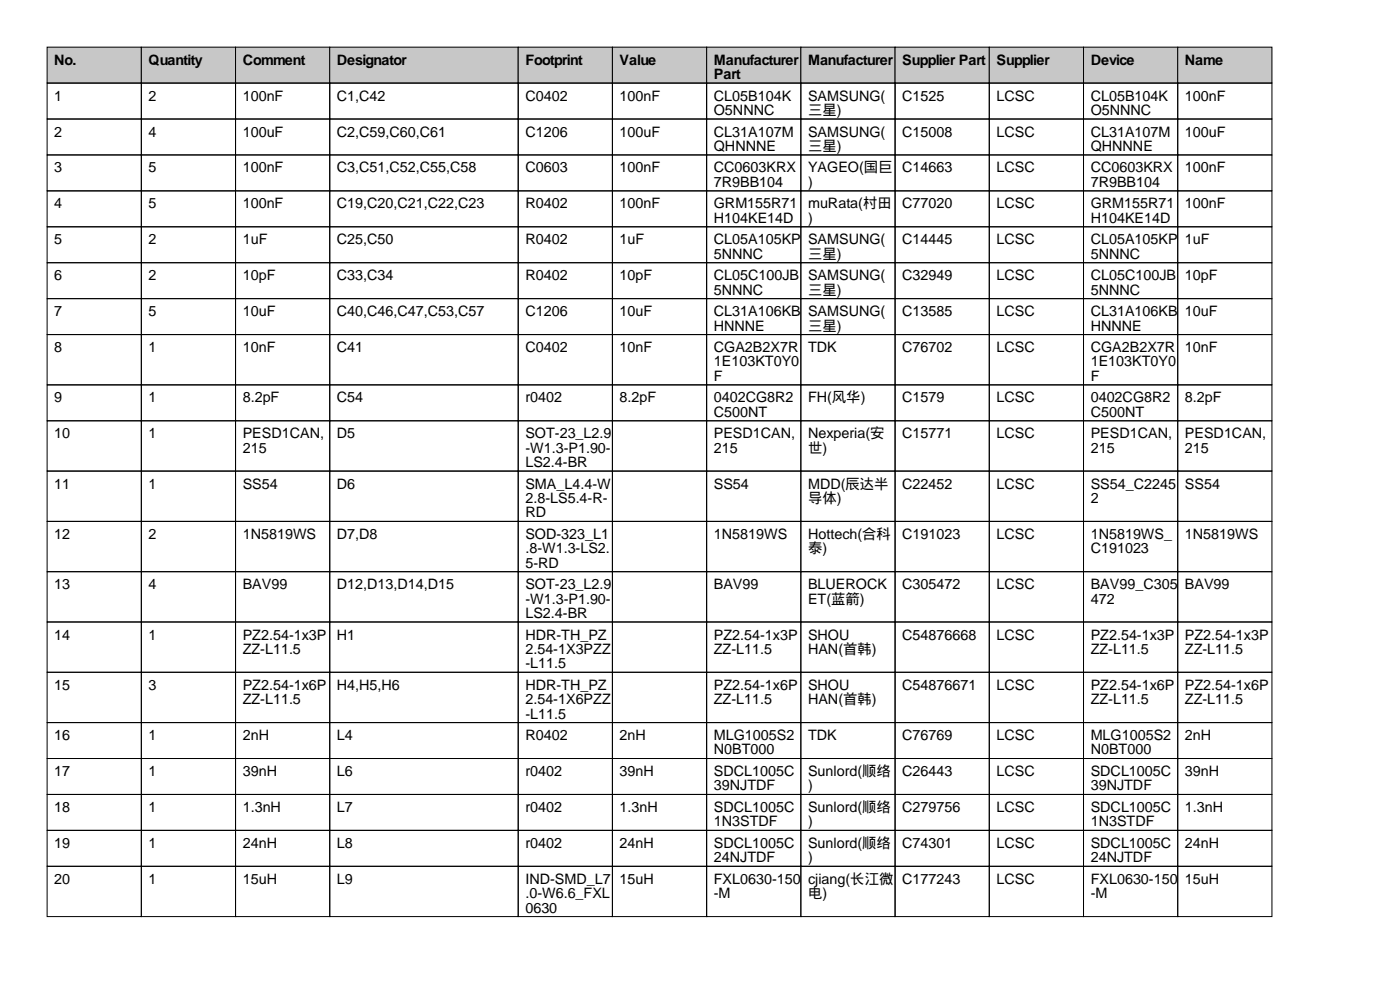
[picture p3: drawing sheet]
<svg xmlns="http://www.w3.org/2000/svg" width="297mm" height="210mm" viewBox="0 0 297 210" stroke-linecap="round" stroke-linejoin="round" font-family="sans-serif">
<defs><g id="words">
<g font-size="3">
<text x="11.5" y="13.7">No.</text>
<text x="31.5" y="13.7">Quantity</text>
<text x="51.5" y="13.7">Comment</text>
<text x="71.5" y="13.7">Designator</text>
<text x="111.5" y="13.7">Footprint</text>
<text x="131.5" y="13.7">Value</text>
<text x="151.5" y="13.7">Manufacturer</text>
<text x="151.5" y="16.8">Part</text>
<text x="171.5" y="13.7">Manufacturer</text>
<text x="191.5" y="13.7">Supplier Part</text>
<text x="211.5" y="13.7">Supplier</text>
<text x="231.5" y="13.7">Device</text>
<text x="251.5" y="13.7">Name</text>
<text x="11.5" y="21.3">1</text>
<text x="31.5" y="21.3">2</text>
<text x="51.5" y="21.3">100nF</text>
<text x="71.5" y="21.3">C1,C42</text>
<text x="111.5" y="21.3">C0402</text>
<text x="131.5" y="21.3">100nF</text>
<text x="151.5" y="21.3">CL05B104K</text>
<text x="171.5" y="21.3">SAMSUNG(</text>
<text x="191.5" y="21.3">C1525</text>
<text x="211.5" y="21.3">LCSC</text>
<text x="231.5" y="21.3">CL05B104K</text>
<text x="251.5" y="21.3">100nF</text>
<text x="11.5" y="29">2</text>
<text x="31.5" y="29">4</text>
<text x="51.5" y="29">100uF</text>
<text x="71.5" y="29">C2,C59,C60,C61</text>
<text x="111.5" y="29">C1206</text>
<text x="131.5" y="29">100uF</text>
<text x="151.5" y="24.4">O5NNNC</text>
<text x="151.5" y="29">CL31A107M</text>
<text x="171.5" y="24.4">三星)</text>
<text x="171.5" y="29">SAMSUNG(</text>
<text x="191.5" y="29">C15008</text>
<text x="211.5" y="29">LCSC</text>
<text x="231.5" y="24.4">O5NNNC</text>
<text x="231.5" y="29">CL31A107M</text>
<text x="251.5" y="29">100uF</text>
<text x="151.5" y="32">QHNNNE</text>
<text x="171.5" y="32">三星)</text>
<text x="231.5" y="32">QHNNNE</text>
<text x="11.5" y="36.6">3</text>
<text x="31.5" y="36.6">5</text>
<text x="51.5" y="36.6">100nF</text>
<text x="71.5" y="36.6">C3,C51,C52,C55,C58</text>
<text x="111.5" y="36.6">C0603</text>
<text x="131.5" y="36.6">100nF</text>
<text x="151.5" y="36.6">CC0603KRX</text>
<text x="151.5" y="39.6">7R9BB104</text>
<text x="171.5" y="36.6">YAGEO(国巨</text>
<text x="171.5" y="39.6">)</text>
<text x="191.5" y="36.6">C14663</text>
<text x="211.5" y="36.6">LCSC</text>
<text x="231.5" y="36.6">CC0603KRX</text>
<text x="231.5" y="39.6">7R9BB104</text>
<text x="251.5" y="36.6">100nF</text>
<text x="11.5" y="44.2">4</text>
<text x="31.5" y="44.2">5</text>
<text x="51.5" y="44.2">100nF</text>
<text x="71.5" y="44.2">C19,C20,C21,C22,C23</text>
<text x="111.5" y="44.2">R0402</text>
<text x="131.5" y="44.2">100nF</text>
<text x="151.5" y="44.2">GRM155R71</text>
<text x="151.5" y="47.2">H104KE14D</text>
<text x="171.5" y="44.2">muRata(村田</text>
<text x="171.5" y="47.2">)</text>
<text x="191.5" y="44.2">C77020</text>
<text x="211.5" y="44.2">LCSC</text>
<text x="231.5" y="44.2">GRM155R71</text>
<text x="231.5" y="47.2">H104KE14D</text>
<text x="251.5" y="44.2">100nF</text>
<text x="11.5" y="51.8">5</text>
<text x="31.5" y="51.8">2</text>
<text x="51.5" y="51.8">1uF</text>
<text x="71.5" y="51.8">C25,C50</text>
<text x="111.5" y="51.8">R0402</text>
<text x="131.5" y="51.8">1uF</text>
<text x="151.5" y="51.8">CL05A105KP</text>
<text x="171.5" y="51.8">SAMSUNG(</text>
<text x="191.5" y="51.8">C14445</text>
<text x="211.5" y="51.8">LCSC</text>
<text x="231.5" y="51.8">CL05A105KP</text>
<text x="251.5" y="51.8">1uF</text>
<text x="11.5" y="59.4">6</text>
<text x="31.5" y="59.4">2</text>
<text x="51.5" y="59.4">10pF</text>
<text x="71.5" y="59.4">C33,C34</text>
<text x="111.5" y="59.4">R0402</text>
<text x="131.5" y="59.4">10pF</text>
<text x="151.5" y="54.9">5NNNC</text>
<text x="151.5" y="59.4">CL05C100JB</text>
<text x="171.5" y="54.9">三星)</text>
<text x="171.5" y="59.4">SAMSUNG(</text>
<text x="191.5" y="59.4">C32949</text>
<text x="211.5" y="59.4">LCSC</text>
<text x="231.5" y="54.9">5NNNC</text>
<text x="231.5" y="59.4">CL05C100JB</text>
<text x="251.5" y="59.4">10pF</text>
<text x="151.5" y="62.5">5NNNC</text>
<text x="171.5" y="62.5">三星)</text>
<text x="231.5" y="62.5">5NNNC</text>
<text x="11.5" y="67.1">7</text>
<text x="31.5" y="67.1">5</text>
<text x="51.5" y="67.1">10uF</text>
<text x="71.5" y="67.1">C40,C46,C47,C53,C57</text>
<text x="111.5" y="67.1">C1206</text>
<text x="131.5" y="67.1">10uF</text>
<text x="151.5" y="67.1">CL31A106KB</text>
<text x="151.5" y="70.1">HNNNE</text>
<text x="171.5" y="67.1">SAMSUNG(</text>
<text x="171.5" y="70.1">三星)</text>
<text x="191.5" y="67.1">C13585</text>
<text x="211.5" y="67.1">LCSC</text>
<text x="231.5" y="67.1">CL31A106KB</text>
<text x="231.5" y="70.1">HNNNE</text>
<text x="251.5" y="67.1">10uF</text>
<text x="11.5" y="74.7">8</text>
<text x="31.5" y="74.7">1</text>
<text x="51.5" y="74.7">10nF</text>
<text x="71.5" y="74.7">C41</text>
<text x="111.5" y="74.7">C0402</text>
<text x="131.5" y="74.7">10nF</text>
<text x="151.5" y="74.7">CGA2B2X7R</text>
<text x="151.5" y="77.7">1E103KT0Y0</text>
<text x="171.5" y="74.7">TDK</text>
<text x="191.5" y="74.7">C76702</text>
<text x="211.5" y="74.7">LCSC</text>
<text x="231.5" y="74.7">CGA2B2X7R</text>
<text x="231.5" y="77.7">1E103KT0Y0</text>
<text x="251.5" y="74.7">10nF</text>
<text x="151.5" y="80.8">F</text>
<text x="231.5" y="80.8">F</text>
<text x="11.5" y="85.3">9</text>
<text x="31.5" y="85.3">1</text>
<text x="51.5" y="85.3">8.2pF</text>
<text x="71.5" y="85.3">C54</text>
<text x="111.5" y="85.3">r0402</text>
<text x="131.5" y="85.3">8.2pF</text>
<text x="151.5" y="85.3">0402CG8R2</text>
<text x="151.5" y="88.4">C500NT</text>
<text x="171.5" y="85.3">FH(风华)</text>
<text x="191.5" y="85.3">C1579</text>
<text x="211.5" y="85.3">LCSC</text>
<text x="231.5" y="85.3">0402CG8R2</text>
<text x="231.5" y="88.4">C500NT</text>
<text x="251.5" y="85.3">8.2pF</text>
<text x="11.5" y="93">10</text>
<text x="31.5" y="93">1</text>
<text x="51.5" y="93">PESD1CAN,</text>
<text x="71.5" y="93">D5</text>
<text x="111.5" y="93">SOT-23_L2.9</text>
<text x="151.5" y="93">PESD1CAN,</text>
<text x="171.5" y="93">Nexperia(安</text>
<text x="191.5" y="93">C15771</text>
<text x="211.5" y="93">LCSC</text>
<text x="231.5" y="93">PESD1CAN,</text>
<text x="251.5" y="93">PESD1CAN,</text>
<text x="51.5" y="96">215</text>
<text x="111.5" y="96">-W1.3-P1.90-</text>
<text x="111.5" y="99.1">LS2.4-BR</text>
<text x="151.5" y="96">215</text>
<text x="171.5" y="96">世)</text>
<text x="231.5" y="96">215</text>
<text x="251.5" y="96">215</text>
<text x="11.5" y="103.6">11</text>
<text x="31.5" y="103.6">1</text>
<text x="51.5" y="103.6">SS54</text>
<text x="71.5" y="103.6">D6</text>
<text x="111.5" y="103.6">SMA_L4.4-W</text>
<text x="111.5" y="106.7">2.8-LS5.4-R-</text>
<text x="151.5" y="103.6">SS54</text>
<text x="171.5" y="103.6">MDD(辰达半</text>
<text x="171.5" y="106.7">导体)</text>
<text x="191.5" y="103.6">C22452</text>
<text x="211.5" y="103.6">LCSC</text>
<text x="231.5" y="103.6">SS54_C2245</text>
<text x="231.5" y="106.7">2</text>
<text x="251.5" y="103.6">SS54</text>
<text x="111.5" y="109.7">RD</text>
<text x="11.5" y="114.3">12</text>
<text x="31.5" y="114.3">2</text>
<text x="51.5" y="114.3">1N5819WS</text>
<text x="71.5" y="114.3">D7,D8</text>
<text x="111.5" y="114.3">SOD-323_L1</text>
<text x="111.5" y="117.4">.8-W1.3-LS2.</text>
<text x="151.5" y="114.3">1N5819WS</text>
<text x="171.5" y="114.3">Hottech(合科</text>
<text x="171.5" y="117.4">泰)</text>
<text x="191.5" y="114.3">C191023</text>
<text x="211.5" y="114.3">LCSC</text>
<text x="231.5" y="114.3">1N5819WS_</text>
<text x="231.5" y="117.4">C191023</text>
<text x="251.5" y="114.3">1N5819WS</text>
<text x="11.5" y="125">13</text>
<text x="31.5" y="125">4</text>
<text x="51.5" y="125">BAV99</text>
<text x="71.5" y="125">D12,D13,D14,D15</text>
<text x="111.5" y="120.4">5-RD</text>
<text x="111.5" y="125">SOT-23_L2.9</text>
<text x="151.5" y="125">BAV99</text>
<text x="171.5" y="125">BLUEROCK</text>
<text x="191.5" y="125">C305472</text>
<text x="211.5" y="125">LCSC</text>
<text x="231.5" y="125">BAV99_C305</text>
<text x="251.5" y="125">BAV99</text>
<text x="111.5" y="128">-W1.3-P1.90-</text>
<text x="111.5" y="131.1">LS2.4-BR</text>
<text x="171.5" y="128">ET(蓝箭)</text>
<text x="231.5" y="128">472</text>
<text x="11.5" y="135.6">14</text>
<text x="31.5" y="135.6">1</text>
<text x="51.5" y="135.6">PZ2.54-1x3P</text>
<text x="71.5" y="135.6">H1</text>
<text x="111.5" y="135.6">HDR-TH_PZ</text>
<text x="151.5" y="135.6">PZ2.54-1x3P</text>
<text x="171.5" y="135.6">SHOU</text>
<text x="191.5" y="135.6">C54876668</text>
<text x="211.5" y="135.6">LCSC</text>
<text x="231.5" y="135.6">PZ2.54-1x3P</text>
<text x="251.5" y="135.6">PZ2.54-1x3P</text>
<text x="51.5" y="138.7">ZZ-L11.5</text>
<text x="111.5" y="138.7">2.54-1X3PZZ</text>
<text x="111.5" y="141.7">-L11.5</text>
<text x="151.5" y="138.7">ZZ-L11.5</text>
<text x="171.5" y="138.7">HAN(首韩)</text>
<text x="231.5" y="138.7">ZZ-L11.5</text>
<text x="251.5" y="138.7">ZZ-L11.5</text>
<text x="11.5" y="146.3">15</text>
<text x="31.5" y="146.3">3</text>
<text x="51.5" y="146.3">PZ2.54-1x6P</text>
<text x="51.5" y="149.4">ZZ-L11.5</text>
<text x="71.5" y="146.3">H4,H5,H6</text>
<text x="111.5" y="146.3">HDR-TH_PZ</text>
<text x="111.5" y="149.4">2.54-1X6PZZ</text>
<text x="151.5" y="146.3">PZ2.54-1x6P</text>
<text x="151.5" y="149.4">ZZ-L11.5</text>
<text x="171.5" y="146.3">SHOU</text>
<text x="171.5" y="149.4">HAN(首韩)</text>
<text x="191.5" y="146.3">C54876671</text>
<text x="211.5" y="146.3">LCSC</text>
<text x="231.5" y="146.3">PZ2.54-1x6P</text>
<text x="231.5" y="149.4">ZZ-L11.5</text>
<text x="251.5" y="146.3">PZ2.54-1x6P</text>
<text x="251.5" y="149.4">ZZ-L11.5</text>
<text x="111.5" y="152.4">-L11.5</text>
<text x="11.5" y="157">16</text>
<text x="31.5" y="157">1</text>
<text x="51.5" y="157">2nH</text>
<text x="71.5" y="157">L4</text>
<text x="111.5" y="157">R0402</text>
<text x="131.5" y="157">2nH</text>
<text x="151.5" y="157">MLG1005S2</text>
<text x="151.5" y="160">N0BT000</text>
<text x="171.5" y="157">TDK</text>
<text x="191.5" y="157">C76769</text>
<text x="211.5" y="157">LCSC</text>
<text x="231.5" y="157">MLG1005S2</text>
<text x="231.5" y="160">N0BT000</text>
<text x="251.5" y="157">2nH</text>
<text x="11.5" y="164.6">17</text>
<text x="31.5" y="164.6">1</text>
<text x="51.5" y="164.6">39nH</text>
<text x="71.5" y="164.6">L6</text>
<text x="111.5" y="164.6">r0402</text>
<text x="131.5" y="164.6">39nH</text>
<text x="151.5" y="164.6">SDCL1005C</text>
<text x="151.5" y="167.6">39NJTDF</text>
<text x="171.5" y="164.6">Sunlord(顺络</text>
<text x="171.5" y="167.6">)</text>
<text x="191.5" y="164.6">C26443</text>
<text x="211.5" y="164.6">LCSC</text>
<text x="231.5" y="164.6">SDCL1005C</text>
<text x="231.5" y="167.6">39NJTDF</text>
<text x="251.5" y="164.6">39nH</text>
<text x="11.5" y="172.2">18</text>
<text x="31.5" y="172.2">1</text>
<text x="51.5" y="172.2">1.3nH</text>
<text x="71.5" y="172.2">L7</text>
<text x="111.5" y="172.2">r0402</text>
<text x="131.5" y="172.2">1.3nH</text>
<text x="151.5" y="172.2">SDCL1005C</text>
<text x="171.5" y="172.2">Sunlord(顺络</text>
<text x="191.5" y="172.2">C279756</text>
<text x="211.5" y="172.2">LCSC</text>
<text x="231.5" y="172.2">SDCL1005C</text>
<text x="251.5" y="172.2">1.3nH</text>
<text x="11.5" y="179.8">19</text>
<text x="31.5" y="179.8">1</text>
<text x="51.5" y="179.8">24nH</text>
<text x="71.5" y="179.8">L8</text>
<text x="111.5" y="179.8">r0402</text>
<text x="131.5" y="179.8">24nH</text>
<text x="151.5" y="175.3">1N3STDF</text>
<text x="151.5" y="179.8">SDCL1005C</text>
<text x="171.5" y="175.3">)</text>
<text x="171.5" y="179.8">Sunlord(顺络</text>
<text x="191.5" y="179.8">C74301</text>
<text x="211.5" y="179.8">LCSC</text>
<text x="231.5" y="175.3">1N3STDF</text>
<text x="231.5" y="179.8">SDCL1005C</text>
<text x="251.5" y="179.8">24nH</text>
<text x="151.5" y="182.9">24NJTDF</text>
<text x="171.5" y="182.9">)</text>
<text x="231.5" y="182.9">24NJTDF</text>
<text x="11.5" y="187.5">20</text>
<text x="31.5" y="187.5">1</text>
<text x="51.5" y="187.5">15uH</text>
<text x="71.5" y="187.5">L9</text>
<text x="111.5" y="187.5">IND-SMD_L7</text>
<text x="111.5" y="190.5">.0-W6.6_FXL</text>
<text x="131.5" y="187.5">15uH</text>
<text x="151.5" y="187.5">FXL0630-150</text>
<text x="151.5" y="190.5">-M</text>
<text x="171.5" y="187.5">cjiang(长江微</text>
<text x="171.5" y="190.5">电)</text>
<text x="191.5" y="187.5">C177243</text>
<text x="211.5" y="187.5">LCSC</text>
<text x="231.5" y="187.5">FXL0630-150</text>
<text x="231.5" y="190.5">-M</text>
<text x="251.5" y="187.5">15uH</text>
<text x="111.5" y="193.6">0630</text>
</g>
</g></defs>
<g fill="#c7c7c7" stroke="#000" stroke-width=".21">
<path d="M10 10h20v7.6h-20z"/>
<path d="M30 10h20v7.6h-20z"/>
<path d="M50 10h20v7.6h-20z"/>
<path d="M70 10h40v7.6h-40z"/>
<path d="M110 10h20v7.6h-20z"/>
<path d="M130 10h20v7.6h-20z"/>
<path d="M150 10h20v7.6h-20z"/>
<path d="M170 10h20v7.6h-20z"/>
<path d="M190 10h20v7.6h-20z"/>
<path d="M210 10h20v7.6h-20z"/>
<path d="M230 10h20v7.6h-20z"/>
<path d="M250 10h20v7.6h-20z"/>
</g>
<g fill="none" stroke="#000" stroke-width=".21">
<path d="M10 17.6h20v7.6h-20zM30 17.6h20v7.6h-20zM50 17.6h20v7.6h-20zM70 17.6h40v7.6h-40zM110 17.6h20v7.6h-20zM130 17.6h20v7.6h-20zM150 17.6h20v7.6h-20zM170 17.6h20v7.6h-20zM190 17.6h20v7.6h-20zM210 17.6h20v7.6h-20zM230 17.6h20v7.6h-20zM250 17.6h20v7.6h-20z"/>
<path d="M10 25.2h20v7.7h-20zM10 32.9h20v7.6h-20zM30 25.2h20v7.7h-20zM30 32.9h20v7.6h-20zM50 25.2h20v7.7h-20zM50 32.9h20v7.6h-20zM70 25.2h40v7.7h-40zM70 32.9h40v7.6h-40zM110 25.2h20v7.7h-20zM110 32.9h20v7.6h-20zM130 25.2h20v7.7h-20zM130 32.9h20v7.6h-20z"/>
<path d="M150 25.2h20v7.7h-20zM150 32.9h20v7.6h-20zM170 25.2h20v7.7h-20zM170 32.9h20v7.6h-20zM190 25.2h20v7.7h-20zM190 32.9h20v7.6h-20zM210 25.2h20v7.7h-20zM210 32.9h20v7.6h-20zM230 25.2h20v7.7h-20zM230 32.9h20v7.6h-20zM250 25.2h20v7.7h-20zM250 32.9h20v7.6h-20z"/>
<path d="M10 40.5h20v7.6h-20zM10 48.1h20v7.6h-20zM10 55.7h20v7.6h-20zM30 40.5h20v7.6h-20zM30 48.1h20v7.6h-20zM30 55.7h20v7.6h-20zM50 40.5h20v7.6h-20zM50 48.1h20v7.6h-20zM50 55.7h20v7.6h-20zM70 40.5h40v7.6h-40zM70 48.1h40v7.6h-40zM70 55.7h40v7.6h-40z"/>
<path d="M110 40.5h20v7.6h-20zM110 48.1h20v7.6h-20zM110 55.7h20v7.6h-20zM130 40.5h20v7.6h-20zM130 48.1h20v7.6h-20zM130 55.7h20v7.6h-20zM150 40.5h20v7.6h-20zM150 48.1h20v7.6h-20zM150 55.7h20v7.6h-20zM170 40.5h20v7.6h-20zM170 48.1h20v7.6h-20zM170 55.7h20v7.6h-20z"/>
<path d="M190 40.5h20v7.6h-20zM190 48.1h20v7.6h-20zM190 55.7h20v7.6h-20zM210 40.5h20v7.6h-20zM210 48.1h20v7.6h-20zM210 55.7h20v7.6h-20zM230 40.5h20v7.6h-20zM230 48.1h20v7.6h-20zM230 55.7h20v7.6h-20zM250 40.5h20v7.6h-20zM250 48.1h20v7.6h-20zM250 55.7h20v7.6h-20z"/>
<path d="M10 63.3h20v7.7h-20zM10 71h20v10.6h-20zM30 63.3h20v7.7h-20zM30 71h20v10.6h-20zM50 63.3h20v7.7h-20zM50 71h20v10.6h-20zM70 63.3h40v7.7h-40zM70 71h40v10.6h-40zM110 63.3h20v7.7h-20zM110 71h20v10.6h-20zM130 63.3h20v7.7h-20zM130 71h20v10.6h-20z"/>
<path d="M150 63.3h20v7.7h-20zM150 71h20v10.6h-20zM170 63.3h20v7.7h-20zM170 71h20v10.6h-20zM190 63.3h20v7.7h-20zM190 71h20v10.6h-20zM210 63.3h20v7.7h-20zM210 71h20v10.6h-20zM230 63.3h20v7.7h-20zM230 71h20v10.6h-20zM250 63.3h20v7.7h-20zM250 71h20v10.6h-20z"/>
<path d="M10 81.6h20v7.6h-20zM10 89.2h20v10.7h-20zM10 99.9h20v10.7h-20zM30 81.6h20v7.6h-20zM30 89.2h20v10.7h-20zM30 99.9h20v10.7h-20zM50 81.6h20v7.6h-20zM50 89.2h20v10.7h-20zM50 99.9h20v10.7h-20zM70 81.6h40v7.6h-40zM70 89.2h40v10.7h-40zM70 99.9h40v10.7h-40z"/>
<path d="M110 81.6h20v7.6h-20zM110 89.2h20v10.7h-20zM110 99.9h20v10.7h-20zM130 81.6h20v7.6h-20zM130 89.2h20v10.7h-20zM130 99.9h20v10.7h-20zM150 81.6h20v7.6h-20zM150 89.2h20v10.7h-20zM150 99.9h20v10.7h-20zM170 81.6h20v7.6h-20zM170 89.2h20v10.7h-20zM170 99.9h20v10.7h-20z"/>
<path d="M190 81.6h20v7.6h-20zM190 89.2h20v10.7h-20zM190 99.9h20v10.7h-20zM210 81.6h20v7.6h-20zM210 89.2h20v10.7h-20zM210 99.9h20v10.7h-20zM230 81.6h20v7.6h-20zM230 89.2h20v10.7h-20zM230 99.9h20v10.7h-20zM250 81.6h20v7.6h-20zM250 89.2h20v10.7h-20zM250 99.9h20v10.7h-20z"/>
<path d="M10 110.6h20v10.7h-20zM30 110.6h20v10.7h-20zM50 110.6h20v10.7h-20zM70 110.6h40v10.7h-40zM110 110.6h20v10.7h-20zM130 110.6h20v10.7h-20zM150 110.6h20v10.7h-20zM170 110.6h20v10.7h-20zM190 110.6h20v10.7h-20zM210 110.6h20v10.7h-20zM230 110.6h20v10.7h-20zM250 110.6h20v10.7h-20z"/>
<path d="M10 121.3h20v10.6h-20zM10 131.9h20v10.7h-20zM30 121.3h20v10.6h-20zM30 131.9h20v10.7h-20zM50 121.3h20v10.6h-20zM50 131.9h20v10.7h-20zM70 121.3h40v10.6h-40zM70 131.9h40v10.7h-40zM110 121.3h20v10.6h-20zM110 131.9h20v10.7h-20zM130 121.3h20v10.6h-20zM130 131.9h20v10.7h-20z"/>
<path d="M150 121.3h20v10.6h-20zM150 131.9h20v10.7h-20zM170 121.3h20v10.6h-20zM170 131.9h20v10.7h-20zM190 121.3h20v10.6h-20zM190 131.9h20v10.7h-20zM210 121.3h20v10.6h-20zM210 131.9h20v10.7h-20zM230 121.3h20v10.6h-20zM230 131.9h20v10.7h-20zM250 121.3h20v10.6h-20zM250 131.9h20v10.7h-20z"/>
<path d="M10 142.6h20v10.7h-20zM10 153.3h20v7.6h-20zM30 142.6h20v10.7h-20zM30 153.3h20v7.6h-20zM50 142.6h20v10.7h-20zM50 153.3h20v7.6h-20zM70 142.6h40v10.7h-40zM70 153.3h40v7.6h-40zM110 142.6h20v10.7h-20zM110 153.3h20v7.6h-20zM130 142.6h20v10.7h-20zM130 153.3h20v7.6h-20z"/>
<path d="M150 142.6h20v10.7h-20zM150 153.3h20v7.6h-20zM170 142.6h20v10.7h-20zM170 153.3h20v7.6h-20zM190 142.6h20v10.7h-20zM190 153.3h20v7.6h-20zM210 142.6h20v10.7h-20zM210 153.3h20v7.6h-20zM230 142.6h20v10.7h-20zM230 153.3h20v7.6h-20zM250 142.6h20v10.7h-20zM250 153.3h20v7.6h-20z"/>
<path d="M10 160.9h20v7.6h-20zM10 168.5h20v7.6h-20zM10 176.1h20v7.6h-20zM30 160.9h20v7.6h-20zM30 168.5h20v7.6h-20zM30 176.1h20v7.6h-20zM50 160.9h20v7.6h-20zM50 168.5h20v7.6h-20zM50 176.1h20v7.6h-20zM70 160.9h40v7.6h-40zM70 168.5h40v7.6h-40zM70 176.1h40v7.6h-40z"/>
<path d="M110 160.9h20v7.6h-20zM110 168.5h20v7.6h-20zM110 176.1h20v7.6h-20zM130 160.9h20v7.6h-20zM130 168.5h20v7.6h-20zM130 176.1h20v7.6h-20zM150 160.9h20v7.6h-20zM150 168.5h20v7.6h-20zM150 176.1h20v7.6h-20zM170 160.9h20v7.6h-20zM170 168.5h20v7.6h-20zM170 176.1h20v7.6h-20z"/>
<path d="M190 160.9h20v7.6h-20zM190 168.5h20v7.6h-20zM190 176.1h20v7.6h-20zM210 160.9h20v7.6h-20zM210 168.5h20v7.6h-20zM210 176.1h20v7.6h-20zM230 160.9h20v7.6h-20zM230 168.5h20v7.6h-20zM230 176.1h20v7.6h-20zM250 160.9h20v7.6h-20zM250 168.5h20v7.6h-20zM250 176.1h20v7.6h-20z"/>
<path d="M10 183.7h20v10.7h-20zM30 183.7h20v10.7h-20zM50 183.7h20v10.7h-20zM70 183.7h40v10.7h-40zM110 183.7h20v10.7h-20zM130 183.7h20v10.7h-20zM150 183.7h20v10.7h-20zM170 183.7h20v10.7h-20zM190 183.7h20v10.7h-20zM210 183.7h20v10.7h-20zM230 183.7h20v10.7h-20zM250 183.7h20v10.7h-20z"/>
</g>
<use href="#words"/>
</svg>
